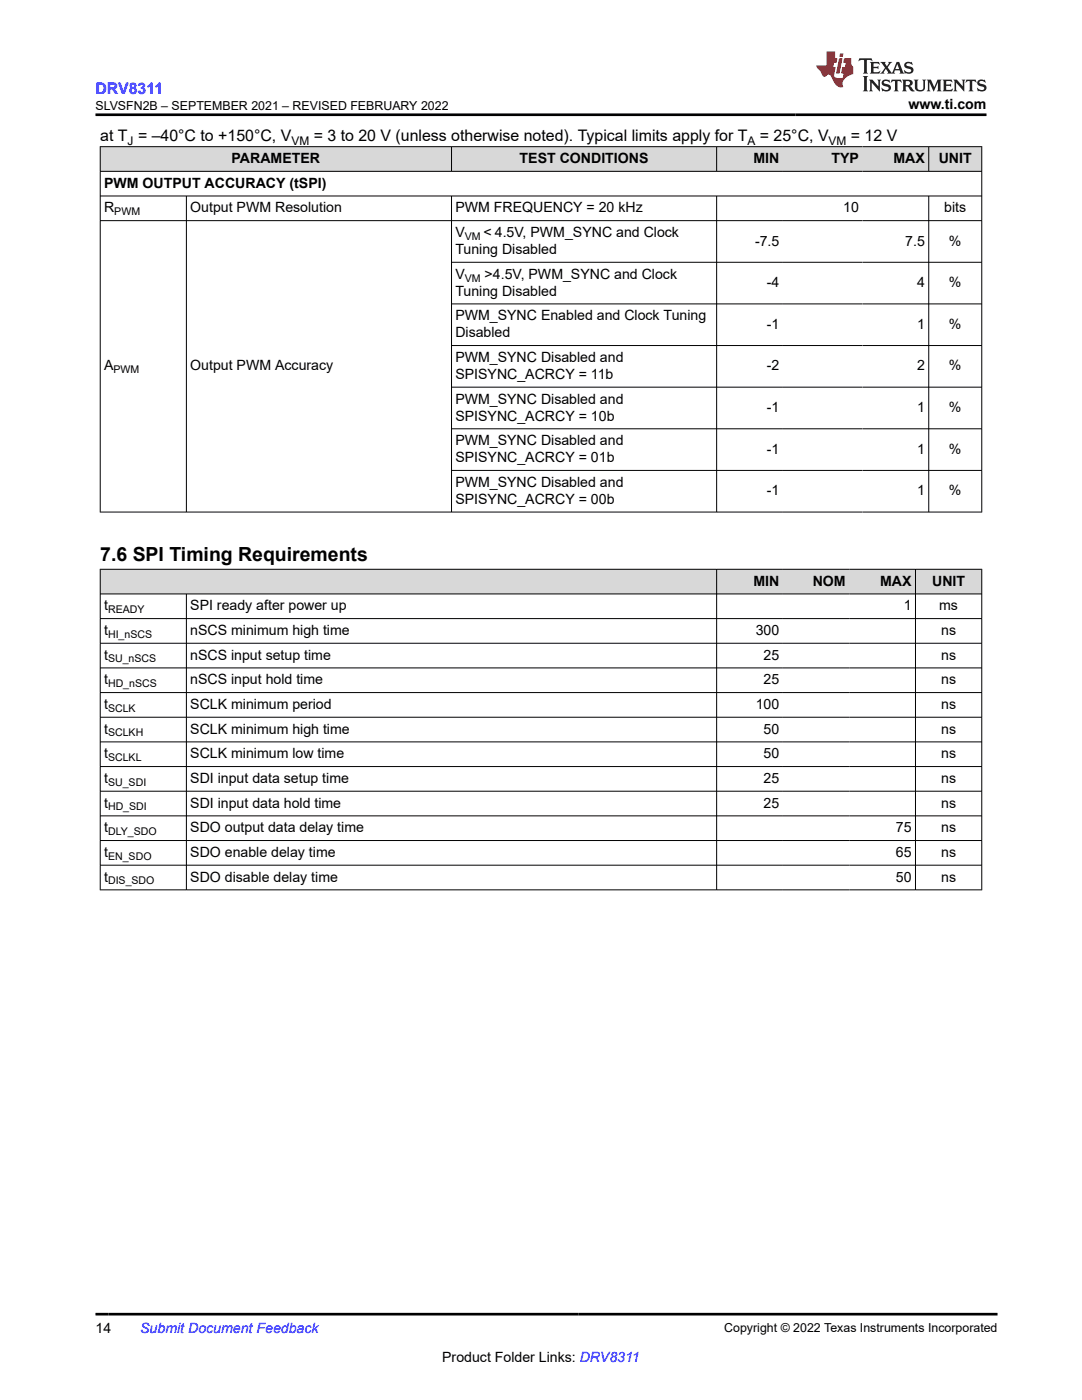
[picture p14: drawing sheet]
<svg xmlns="http://www.w3.org/2000/svg" width="216mm" height="279mm" viewBox="0 0 216 279" stroke-linecap="round" stroke-linejoin="round" font-family="sans-serif">
<defs><g id="words">
<text font-size="3.9" x="20" y="112">7.6 SPI Timing Requirements</text>
<text font-size="3.2" fill="#00f" x="19" y="18.7">DRV8311</text>
<g font-size="3.2">
<text x="20" y="28.2">at T = –40°C to +150°C, V</text>
<text x="62.6" y="28.2">= 3 to 20 V (unless otherwise noted). Typical limits apply for T</text>
<text x="151.6" y="28.2">= 25°C, V</text>
<text x="169.8" y="28.2">= 12 V</text>
</g>
<g font-size="2.8">
<text x="181.3" y="21.8">www.ti.com</text>
<text x="46.2" y="32.5">PARAMETER</text>
<text x="103.7" y="32.5">TEST CONDITIONS</text>
<text x="150.3" y="32.5">MIN</text>
<text x="165.9" y="32.5">TYP</text>
<text x="178.3" y="32.5">MAX</text>
<text x="187.3" y="32.5">UNIT</text>
<text x="20.8" y="37.5">PWM OUTPUT ACCURACY (tSPI)</text>
<text x="20.8" y="42.4">R</text>
<text x="38" y="42.4">Output PWM Resolution</text>
<text x="90.9" y="42.4">PWM FREQUENCY = 20 kHz</text>
<text x="90.9" y="47.3">V</text>
<text x="96.5" y="47.3">&lt; 4.5V, PWM_SYNC and Clock</text>
<text x="168.2" y="42.4">10</text>
<text x="188.4" y="42.4">bits</text>
<text x="90.9" y="50.7">Tuning Disabled</text>
<text x="150.7" y="49">-7.5</text>
<text x="180.6" y="49">7.5</text>
<text x="189.4" y="49">%</text>
<text x="90.9" y="55.6">V</text>
<text x="90.9" y="59">Tuning Disabled</text>
<text x="96.7" y="55.6">&gt;4.5V, PWM_SYNC and Clock</text>
<text x="153" y="57.3">-4</text>
<text x="183" y="57.3">4</text>
<text x="189.4" y="57.3">%</text>
<text x="90.9" y="63.9">PWM_SYNC Enabled and Clock Tuning</text>
<text x="153" y="65.6">-1</text>
<text x="183" y="65.6">1</text>
<text x="189.4" y="65.6">%</text>
<text x="90.9" y="67.3">Disabled</text>
<text x="20.8" y="73.9">A</text>
<text x="38" y="73.9">Output PWM Accuracy</text>
<text x="90.9" y="72.2">PWM_SYNC Disabled and</text>
<text x="90.9" y="75.6">SPISYNC_ACRCY = 11b</text>
<text x="153" y="73.9">-2</text>
<text x="183" y="73.9">2</text>
<text x="189.4" y="73.9">%</text>
<text x="90.9" y="80.5">PWM_SYNC Disabled and</text>
<text x="90.9" y="83.9">SPISYNC_ACRCY = 10b</text>
<text x="153" y="82.2">-1</text>
<text x="183" y="82.2">1</text>
<text x="189.4" y="82.2">%</text>
<text x="90.9" y="88.8">PWM_SYNC Disabled and</text>
<text x="90.9" y="92.2">SPISYNC_ACRCY = 01b</text>
<text x="153" y="90.5">-1</text>
<text x="183" y="90.5">1</text>
<text x="189.4" y="90.5">%</text>
<text x="90.9" y="97.2">PWM_SYNC Disabled and</text>
<text x="90.9" y="100.5">SPISYNC_ACRCY = 00b</text>
<text x="153" y="98.9">-1</text>
<text x="183" y="98.9">1</text>
<text x="189.4" y="98.9">%</text>
<text x="150.3" y="116.9">MIN</text>
<text x="162.2" y="116.9">NOM</text>
<text x="175.6" y="116.9">MAX</text>
<text x="186" y="116.9">UNIT</text>
<text x="20.8" y="121.8">t</text>
<text x="38" y="121.8">SPI ready after power up</text>
<text x="180.3" y="121.8">1</text>
<text x="187.4" y="121.8">ms</text>
<text x="20.8" y="126.7">t</text>
<text x="20.8" y="131.6">t</text>
<text x="38" y="126.7">nSCS minimum high time</text>
<text x="38" y="131.6">nSCS input setup time</text>
<text x="150.8" y="126.7">300</text>
<text x="152.4" y="131.6">25</text>
<text x="187.8" y="126.7">ns</text>
<text x="187.8" y="131.6">ns</text>
<text x="20.8" y="136.6">t</text>
<text x="38" y="136.6">nSCS input hold time</text>
<text x="152.4" y="136.6">25</text>
<text x="187.8" y="136.6">ns</text>
<text x="20.8" y="141.5">t</text>
<text x="38" y="141.5">SCLK minimum period</text>
<text x="150.8" y="141.5">100</text>
<text x="187.8" y="141.5">ns</text>
<text x="20.8" y="146.4">t</text>
<text x="38" y="146.4">SCLK minimum high time</text>
<text x="152.4" y="146.4">50</text>
<text x="187.8" y="146.4">ns</text>
<text x="20.8" y="151.3">t</text>
<text x="38" y="151.3">SCLK minimum low time</text>
<text x="152.4" y="151.3">50</text>
<text x="187.8" y="151.3">ns</text>
<text x="20.8" y="156.3">t</text>
<text x="20.8" y="161.2">t</text>
<text x="38" y="156.3">SDI input data setup time</text>
<text x="38" y="161.2">SDI input data hold time</text>
<text x="152.4" y="156.3">25</text>
<text x="152.4" y="161.2">25</text>
<text x="187.8" y="156.3">ns</text>
<text x="187.8" y="161.2">ns</text>
<text x="20.8" y="166.1">t</text>
<text x="38" y="166.1">SDO output data delay time</text>
<text x="178.8" y="166.1">75</text>
<text x="187.8" y="166.1">ns</text>
<text x="20.8" y="171">t</text>
<text x="38" y="171">SDO enable delay time</text>
<text x="178.8" y="171">65</text>
<text x="187.8" y="171">ns</text>
<text x="20.8" y="175.9">t</text>
<text x="38" y="175.9">SDO disable delay time</text>
<text x="178.8" y="175.9">50</text>
<text x="187.8" y="175.9">ns</text>
<text x="19" y="266.1">14</text>
<text x="88.2" y="271.7">Product Folder Links: DRV8311</text>
</g>
<text font-size="2.8" fill="#00f" x="28" y="266.1">Submit Document Feedback</text>
<g font-size="2.5">
<text x="19" y="21.9">SLVSFN2B – SEPTEMBER 2021 – REVISED FEBRUARY 2022</text>
<text x="144.5" y="265.8">Copyright © 2022 Texas Instruments Incorporated</text>
</g>
<g font-size="2.4">
<text x="25.5" y="28.9">J</text>
<text x="58.1" y="28.9">VM</text>
<text x="149.2" y="28.9">A</text>
<text x="165.3" y="28.9">VM</text>
</g>
<g font-size="2.1">
<text x="22.8" y="43">PWM</text>
<text x="92.7" y="47.9">VM</text>
<text x="92.7" y="56.2">VM</text>
<text x="22.6" y="74.5">PWM</text>
<text x="21.6" y="122.4">READY</text>
<text x="21.6" y="127.3">HI_nSCS</text>
<text x="21.6" y="132.2">SU_nSCS</text>
<text x="21.6" y="137.1">HD_nSCS</text>
<text x="21.6" y="142.1">SCLK</text>
<text x="21.6" y="147">SCLKH</text>
<text x="21.6" y="151.9">SCLKL</text>
<text x="21.6" y="156.8">SU_SDI</text>
<text x="21.6" y="161.7">HD_SDI</text>
<text x="21.6" y="166.7">DLY_SDO</text>
<text x="21.6" y="171.6">EN_SDO</text>
<text x="21.6" y="176.5">DIS_SDO</text>
</g>
</g></defs>
<g fill="#d8d8d8">
<path d="M20 29.3h175.9v4.9h-175.9z" fill-rule="evenodd"/>
<path d="M20.1 29.3h69.9v4.8h-69.9z" fill-rule="evenodd"/>
<path d="M90.2 29.3h52.7v4.8h-52.7z" fill-rule="evenodd"/>
<path d="M143.1 29.3h13.1v4.8h-13.1z" fill-rule="evenodd"/>
<path d="M156.2 29.3h15.9v4.8h-15.9z" fill-rule="evenodd"/>
<path d="M172.1 29.3h13.2v4.8h-13.2z" fill-rule="evenodd"/>
<path d="M185.4 29.3h10.4v4.8h-10.4z" fill-rule="evenodd"/>
</g>
<g fill="none" stroke="#000" stroke-width=".2">
<path d="M19.9 29.3h176.1M19.9 34.2h176.1M19.9 39.1h176.1M20 29.2v73.1M37.2 39.1v63.2M90.1 29.2v5.1M90.1 39.1v63.2M143 29.2v5.1M143 39.1v63.2M185.3 29.2v5.1M185.3 39.1v63.2M195.9 29.2v73.1"/>
<path d="M19.9 44h176.1M90.1 52.3h105.9M90.1 60.7h105.9M90.1 69h105.9M90.1 77.3h105.9M90.1 85.6h105.9M90.1 93.9h105.9M196 102.2h-176.1"/>
</g>
<g fill="#d8d8d8">
<path d="M20 113.6h175.9v4.9h-175.9z" fill-rule="evenodd"/>
<path d="M20.1 113.7h122.8v4.8h-122.8z" fill-rule="evenodd"/>
<path d="M143.1 113.7h13.1v4.8h-13.1z" fill-rule="evenodd"/>
<path d="M156.2 113.7h13.2v4.8h-13.2z" fill-rule="evenodd"/>
<path d="M169.4 113.7h13.2v4.8h-13.2z" fill-rule="evenodd"/>
<path d="M182.7 113.7h13.1v4.8h-13.1z" fill-rule="evenodd"/>
</g>
<g fill="none" stroke="#000" stroke-width=".2">
<path d="M19.9 113.6h176.1M19.9 118.5h176.1M20 113.6v64.1M37.2 118.5v59.2M143 113.6v64.1M182.7 113.6v64.1M195.9 113.6v64.1M19.9 123.5h176.1M19.9 128.4h176.1M19.9 133.3h176.1M19.9 138.2h176.1M19.9 143.1h176.1"/>
<path d="M19.9 148.1h176.1M19.9 153h176.1M19.9 157.9h176.1M19.9 162.8h176.1M19.9 167.7h176.1M19.9 172.7h176.1M19.9 177.6h176.1"/>
</g>
<path d="M171.5 11.6l-.2 .6 .5-.2h.6v.1v2.2l-.2 .4h1l-.2-.4v-2.2v-.1h.5l.5 .2-.1-.6zM173.6 12.4l.2 .3v1.6l-.2 .4h1.9l.1-.6a1.08 1.08 0 0 1-1.3 .2v-.7h.6l.4 .2v-.7l-.4 .2h-.6v-.5l.2-.2a1 1 0 0 1 1 .3l-.1-.5zM175.7 12.4l.9 1.1-1 1.2h.9l-.2-.2 .5-.8 .4 .8-.2 .2h1.6l-.2-.2 .2-.5h.9l.1 .5-.1 .2h.9l-.2-.4-.8-1.9h-.5l-.9 2.1-.9-1.1 .9-1h-.8l.2 .2-.4 .6-.4-.6 .2-.2zM179 12.8l.4 1h-.7zM180.7 12.5a.65 .65 0 0 0-.2 .7 .65 .65 0 0 0 .6 .5l.6 .1 .1 .3a.79 .79 0 0 1-.7 .4 .79 .79 0 0 1-.7-.5l.1 .7 .2-.1a.93 .93 0 0 0 1.1 0 .93 .93 0 0 0 .4-.9 1.46 1.46 0 0 0-1.2-.6l-.1-.3a1.09 1.09 0 0 1 1.2 .2l-.2-.6-.1 .1-.5-.2zM172.2 15.2l.2 .4v2.2l-.2 .4h1l-.2-.4v-2.2l.2-.4zM173.4 15.9l.2 .4v1.5l-.2 .4h.8l-.3-.4 .1-1.3 1.6 1.8v-2l.2-.4h-.7l.1 .2 .1 1.1-1.2-1.3zM176.2 16a.65 .65 0 0 0-.2 .8 .65 .65 0 0 0 .6 .4l.6 .2 .1 .2a.79 .79 0 0 1-.7 .4 .79 .79 0 0 1-.7-.5l.1 .7 .2-.1a.93 .93 0 0 0 1.1 .1 .93 .93 0 0 0 .4-1 1.46 1.46 0 0 0-1.2-.5l-.1-.4a1.09 1.09 0 0 1 1.2 .2l-.1-.6-.2 .1-.5-.1zM177.9 15.9l-.1 .6a.63 .63 0 0 1 .8-.3v1.6l-.3 .4h1l-.2-.4v-1.6a.66 .66 0 0 1 .8 .3l-.1-.6zM180 15.9l.2 .4v1.5l-.2 .4h1l-.2-.2-.1-.7h.5l.1 .2a.79 .79 0 0 0 1.2 .6l-1-.9a.61 .61 0 0 0 .6-.6 .61 .61 0 0 0-.5-.7zM180.8 16.2h.1a.47 .47 0 0 1 .5 .1 .47 .47 0 0 1 .1 .5l-.1 .1-.7 .1zM182.3 15.9l.2 .2a2.27 2.27 0 0 0 .4 2 1.04 1.04 0 0 0 1.7-.7v-1.3l.2-.2h-.8l.2 .4v1.1a.6 .6 0 0 1-.6 .6 .6 .6 0 0 1-.6-.6v-1.1l.3-.4zM184.9 15.9l.2 .4v1.5l-.2 .4h.8l-.3-.4v-1.4l.9 1.9 .9-1.9v1.4l-.3 .4h1l-.2-.4v-1.5l.2-.4h-.8l-.7 1.5-.6-1.5zM188.1 15.9l.2 .4v1.5l-.2 .4h1.9l.1-.6a1.09 1.09 0 0 1-1.3 .2v-.7h.6l.4 .2v-.6l-.4 .2h-.6v-.6l.2-.1a1.01 1.01 0 0 1 1 .3l-.1-.6zM190.2 15.9l.3 .4v1.5l-.3 .4h.8l-.2-.4v-1.3l1.6 1.8v-2l.2-.4h-.7l.2 .2v1.1l-1.2-1.3zM192.8 15.9l-.1 .6a.63 .63 0 0 1 .8-.3v1.6l-.3 .4h1l-.2-.4v-1.6a.66 .66 0 0 1 .8 .3l-.1-.6zM195.2 16a.65 .65 0 0 0-.2 .8 .65 .65 0 0 0 .6 .4l.6 .2 .2 .2a.79 .79 0 0 1-.7 .4 .79 .79 0 0 1-.7-.5l.1 .7 .2-.1a.93 .93 0 0 0 1 .1 .93 .93 0 0 0 .5-1 1.46 1.46 0 0 0-1.3-.5v-.4a1.09 1.09 0 0 1 1.2 .2l-.2-.6-.2 .1-.5-.1z" fill="#231f20"/>
<path d="M164.9 10.3v2.7h-2l.1 .4 .8 1a.95 .95 0 0 0 1 .9 .59 .59 0 0 1 .5-.4 .59 .59 0 0 1 .5 .3l.4 .8a1.59 1.59 0 0 0 2.1 1.4 1.61 1.61 0 0 1 1-2.3l1-.3-.1-1.5a1.59 1.59 0 0 1-.3-1.7h-1.5l-.2 .9h.6l-.2 .9h-.5l-.2 .9v.3l.4 .1-.1 .9h-.7a.73 .73 0 0 1-1-.7l.3-1.5h-.5l.1-.9h.5l.2-.9h-.5v-1.3zM167.4 11.6l-.6 3.1h.7l.6-3.1zM167.6 10.7l-.1 .6h.7l.1-.6z" fill="#ed1c24"/>
<path d="M19 22.9h177.8M19 262.3h180" fill="none" stroke="#000" stroke-width=".53"/>
<use href="#words"/>
</svg>
